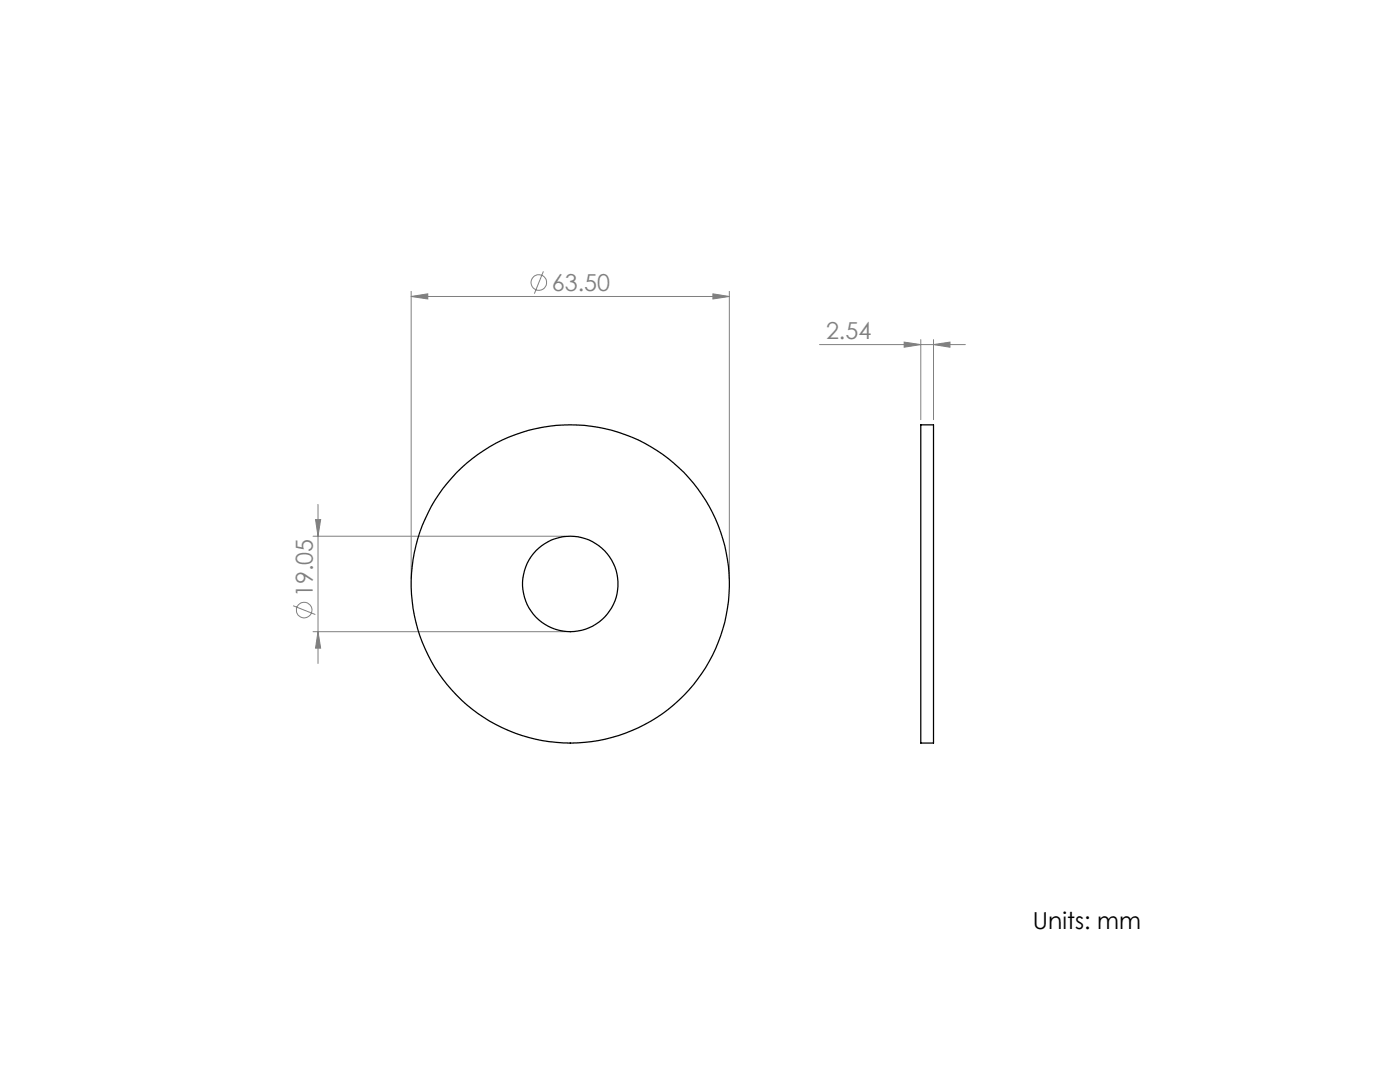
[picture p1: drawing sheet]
<svg xmlns="http://www.w3.org/2000/svg" width="279mm" height="216mm" viewBox="0 0 279 216" stroke-linecap="round" stroke-linejoin="round" font-family="sans-serif">
<defs><g id="words">
<g font-size="4.7" fill="#808080">
<text x="110.1" y="58.1">63.50</text>
<text x="164.9" y="67.7">2.54</text>
<text x="62.4" y="119.1" transform="rotate(-90 62.4 119.1)">19.05</text>
</g>
<text font-size="4.7" x="206.2" y="185.4">Units: mm</text>
</g></defs>
<g fill="none" stroke="#808080" stroke-width=".2">
<path d="M82.1 59.2l3.3-.6v1.1zM82.1 58.1v57.4M82.1 59.2h63.5M108.4 54.2l-1.8 4.4M142.3 58.6l3.3 .6-3.3 .5zM145.6 58.1v57.4M163.5 68.8h29.2M180.4 68.3l3.4 .5-3.4 .5zM183.8 67.8v15.9M186.3 68.8l3.3-.5v1zM186.3 67.8v15.9M62.5 107h50.3"/>
<path d="M63 103.7h1l-.5 3.3zM63.5 100.6v31.8M58.5 120.9l4.4 1.7M62.5 126h50.3M63.5 126l.5 3.3h-1z"/>
<circle cx="107.5" cy="56.4" r="1.55"/>
<circle cx="60.7" cy="121.7" r="1.55"/>
</g>
<g fill="#808080">
<path d="M82.1 59.2l3.3-.6v1.1zM142.3 58.6l3.3 .6-3.3 .5zM180.4 68.3l3.4 .5-3.4 .5zM186.3 68.8l3.3-.5v1z"/>
<path d="M63 103.7h1l-.5 3.3zM63.5 126l.5 3.3h-1z"/>
</g>
<g fill="none" stroke="#000" stroke-width=".25">
<path d="M183.8 84.8h2.5v63.5h-2.5z"/>
<circle cx="113.8" cy="116.5" r="9.5"/>
<circle cx="113.8" cy="116.5" r="31.8"/>
</g>
<use href="#words"/>
</svg>
